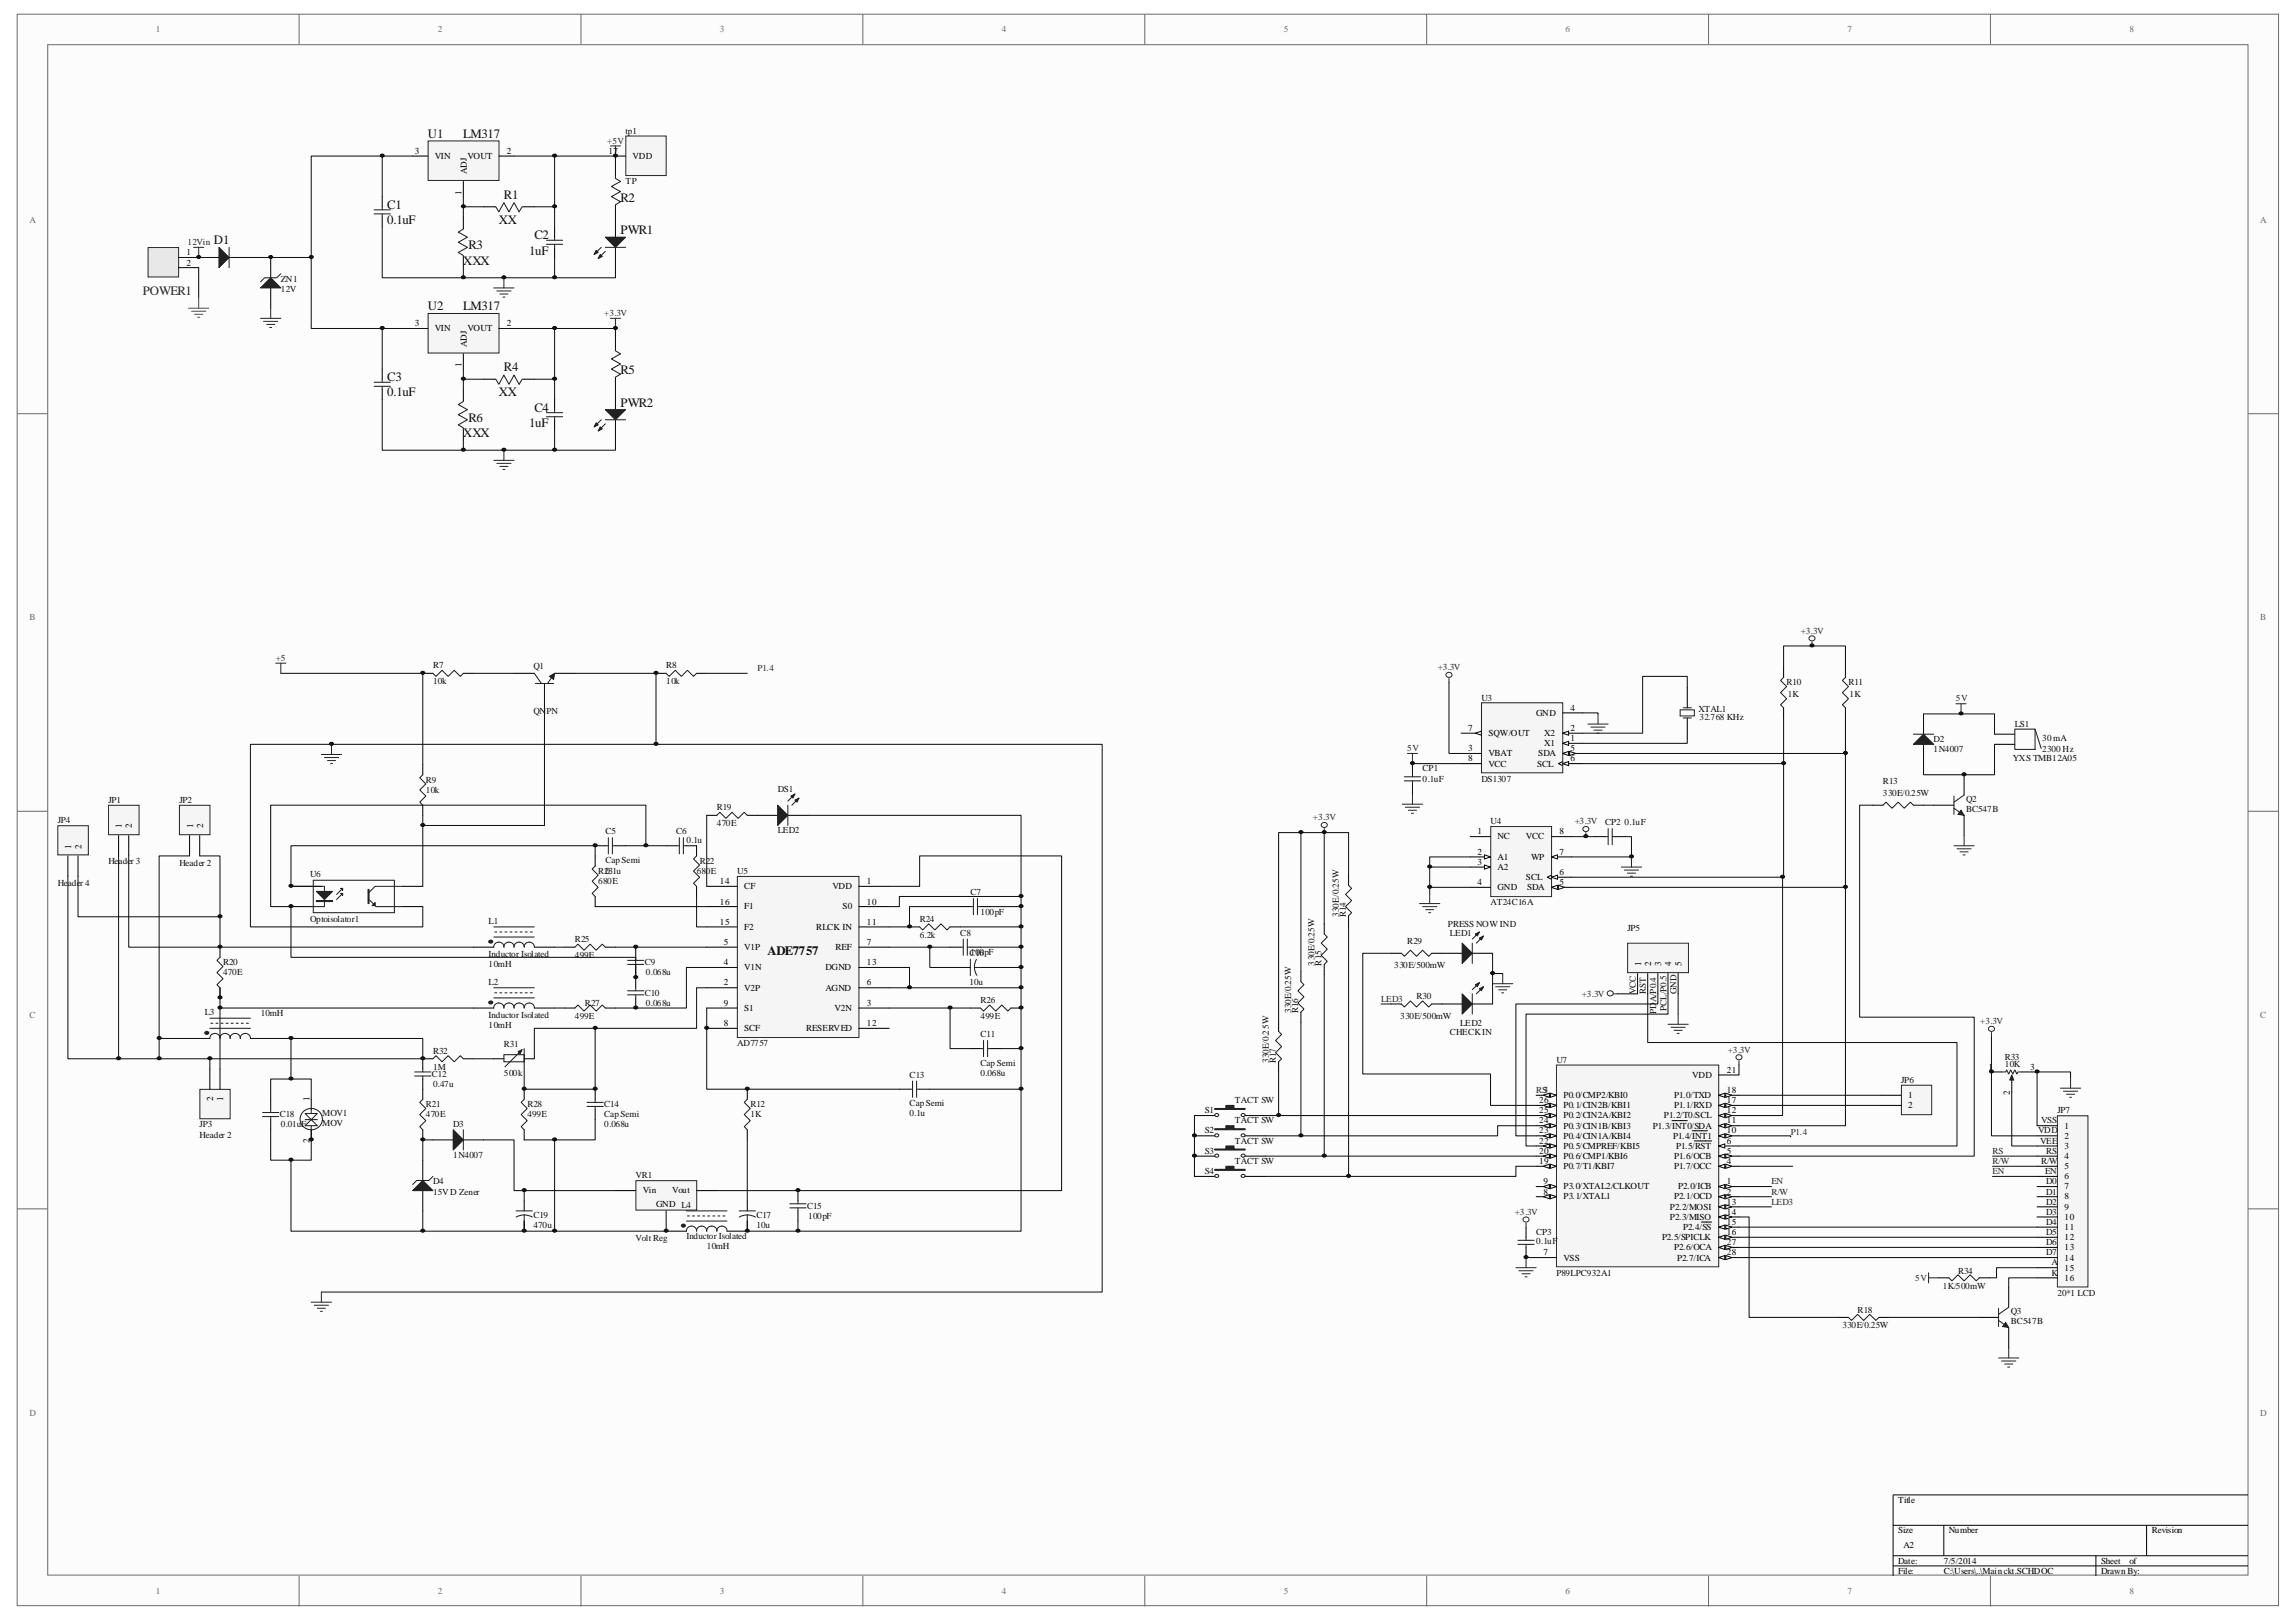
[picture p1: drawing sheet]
<svg xmlns="http://www.w3.org/2000/svg" width="297mm" height="210mm" viewBox="0 0 297 210" stroke-linecap="round" stroke-linejoin="round" font-family="sans-serif">
<defs><g id="words">
<g font-size="1.7" fill="#0e0e0e">
<text x="55.4" y="17.9">U1</text>
<text x="59.9" y="17.9">LM317</text>
<text x="50.1" y="29">0.1uF</text>
<text x="50.1" y="27">C1</text>
<text x="64.5" y="29">XX</text>
<text x="65.2" y="25.7">R1</text>
<text x="80.3" y="26.1">R2</text>
<text x="27.7" y="31.6">D1</text>
<text x="59.9" y="34.3">XXX</text>
<text x="60.6" y="32.3">R3</text>
<text x="68.5" y="32.9">1uF</text>
<text x="69.1" y="31">C2</text>
<text x="80.3" y="30.3">PWR1</text>
<text x="55.4" y="40.1">U2</text>
<text x="59.9" y="40.1">LM317</text>
<text x="50.1" y="51.3">0.1uF</text>
<text x="50.1" y="49.4">C3</text>
<text x="64.5" y="51.3">XX</text>
<text x="65.2" y="48">R4</text>
<text x="69.1" y="53.3">C4</text>
<text x="80.3" y="52.6">PWR2</text>
<text x="80.3" y="48.4">R5</text>
<text x="59.9" y="56.6">XXX</text>
<text x="60.6" y="54.6">R6</text>
<text x="68.5" y="55.2">1uF</text>
<text x="99.3" y="123.5">ADE7757</text>
</g>
<text font-size="1.7" fill="#262626" x="18.5" y="38.2">POWER1</text>
<g font-size="1.2" fill="#696969">
<text x="20.2" y="4.2">1</text>
<text x="56.7" y="4.2">2</text>
<text x="93.1" y="4.2">3</text>
<text x="129.6" y="4.2">4</text>
<text x="166.1" y="4.2">5</text>
<text x="202.5" y="4.2">6</text>
<text x="239" y="4.2">7</text>
<text x="275.5" y="4.2">8</text>
<text x="3.8" y="28.8">A</text>
<text x="292.4" y="28.8">A</text>
<text x="3.8" y="80.3">B</text>
<text x="292.4" y="80.3">B</text>
<text x="3.8" y="131.7">C</text>
<text x="292.4" y="131.7">C</text>
<text x="3.8" y="183.2">D</text>
<text x="292.4" y="183.2">D</text>
<text x="20.2" y="206.3">1</text>
<text x="56.7" y="206.3">2</text>
<text x="93.1" y="206.3">3</text>
<text x="129.6" y="206.3">4</text>
<text x="166.1" y="206.3">5</text>
<text x="202.5" y="206.3">6</text>
<text x="239" y="206.3">7</text>
<text x="275.5" y="206.3">8</text>
</g>
<g font-size="1.2" fill="#0e0e0e">
<text x="80.9" y="17.3">tp1</text>
<text x="80.9" y="23.8">TP</text>
<text x="36.3" y="36.4">ZN1</text>
<text x="36.3" y="37.7">12V</text>
<text x="56" y="86.5">R7</text>
<text x="56" y="88.5">10k</text>
<text x="69" y="86.6">Q1</text>
<text x="86.2" y="86.5">R8</text>
<text x="86.2" y="88.5">10k</text>
<text x="231.1" y="88.7">R10</text>
<text x="239.1" y="88.7">R11</text>
<text x="69" y="92.4">QNPN</text>
<text x="191.7" y="90.7">U3</text>
<text x="219.7" y="92.1">XTAL1</text>
<text x="219.9" y="93.1">32.768 KHz</text>
<text x="231.3" y="90.1">1K</text>
<text x="239.3" y="90.1">1K</text>
<text x="260.7" y="94.1">LS1</text>
<text x="264.2" y="95.9">30 mA</text>
<text x="55.1" y="101.3">R9</text>
<text x="184" y="101.1">0.1uF</text>
<text x="184" y="99.8">CP1</text>
<text x="191.7" y="101.1">DS1307</text>
<text x="243.6" y="101.4">R13</text>
<text x="250.2" y="96">D2</text>
<text x="250.2" y="97.3">1N4007</text>
<text x="260.4" y="98.5">YXS TMB12A05</text>
<text x="264.2" y="97.3">2300 Hz</text>
<text x="7.5" y="106.5">JP4</text>
<text x="14" y="103.9">JP1</text>
<text x="23.2" y="103.9">JP2</text>
<text x="55.1" y="102.6">10k</text>
<text x="78.3" y="108">C5</text>
<text x="87.5" y="108">C6</text>
<text x="92.7" y="104.8">R19</text>
<text x="92.7" y="106.9">470E</text>
<text x="100.6" y="102.5">DS1</text>
<text x="100.6" y="107.8">LED2</text>
<text x="192.8" y="106.7">U4</text>
<text x="207.6" y="106.8">CP2</text>
<text x="210.1" y="106.8">0.1uF</text>
<text x="243.6" y="103">330E/0.25W</text>
<text x="254.4" y="103.8">Q2</text>
<text x="254.4" y="105.1">BC547B</text>
<text x="14" y="111.8">Header 3</text>
<text x="23.2" y="112">Header 2</text>
<text x="40.1" y="113.5">U6</text>
<text x="77.4" y="113.1">R23</text>
<text x="78.3" y="113.1">0.1u</text>
<text x="78.3" y="111.7">Cap Semi</text>
<text x="88.8" y="109.1">0.1u</text>
<text x="90.1" y="113.1">680E</text>
<text x="90.5" y="111.8">R22</text>
<text x="95.4" y="113.1">U5</text>
<text x="7.5" y="114.7">Header 4</text>
<text x="40.1" y="119.3">Optoisolator1</text>
<text x="63.2" y="119.5">L1</text>
<text x="77.4" y="114.4">680E</text>
<text x="119" y="119.3">R24</text>
<text x="125.6" y="115.9">C7</text>
<text x="126.9" y="118.4">100pF</text>
<text x="173.2" y="118.6" transform="rotate(-90 173.2 118.6)">330E/0.25W</text>
<text x="174.1" y="118.6" transform="rotate(-90 174.1 118.6)">R14</text>
<text x="187.3" y="119.9">PRESS NOW IND</text>
<text x="192.8" y="117.2">AT24C16A</text>
<text x="28.9" y="124.9">R20</text>
<text x="63.2" y="125.2">10mH</text>
<text x="63.2" y="123.9">Inductor Isolated</text>
<text x="74.4" y="121.9">R25</text>
<text x="74.4" y="124">499E</text>
<text x="83.4" y="124.9">C9</text>
<text x="119" y="121.4">6.2k</text>
<text x="124.2" y="121.1">C8</text>
<text x="125.4" y="123.7">C16</text>
<text x="125.6" y="123.6">100pF</text>
<text x="170" y="125" transform="rotate(-90 170 125)">330E/0.25W</text>
<text x="171" y="125" transform="rotate(-90 171 125)">R15</text>
<text x="180.4" y="125.3">330E/500mW</text>
<text x="182.1" y="122.2">R29</text>
<text x="187.6" y="121.1">LED1</text>
<text x="210.5" y="120.4">JP5</text>
<text x="26.5" y="131.3">L3</text>
<text x="28.9" y="126.2">470E</text>
<text x="33.7" y="131.5">10mH</text>
<text x="63.2" y="127.4">L2</text>
<text x="63.2" y="131.7">Inductor Isolated</text>
<text x="74.4" y="131.9">499E</text>
<text x="75.7" y="130.2">R27</text>
<text x="83.4" y="128.8">C10</text>
<text x="83.6" y="130.2">0.068u</text>
<text x="83.6" y="126.2">0.068u</text>
<text x="125.4" y="127.4">10u</text>
<text x="126.9" y="129.8">R26</text>
<text x="126.9" y="131.9">499E</text>
<text x="167" y="131.1" transform="rotate(-90 167 131.1)">330E/0.25W</text>
<text x="168" y="131.1" transform="rotate(-90 168 131.1)">R16</text>
<text x="181.2" y="131.9">330E/500mW</text>
<text x="183.3" y="129.3">R30</text>
<text x="211.6" y="128.6" transform="rotate(-90 211.6 128.6)">VCC</text>
<text x="212.9" y="128.6" transform="rotate(-90 212.9 128.6)">RST</text>
<text x="214.3" y="131.2" transform="rotate(-90 214.3 131.2)">PDA/P0.4</text>
<text x="215.6" y="130.8" transform="rotate(-90 215.6 130.8)">PCL/P0.5</text>
<text x="216.9" y="128.6" transform="rotate(-90 216.9 128.6)">GND</text>
<text x="56" y="136.3">R32</text>
<text x="63.2" y="133.1">10mH</text>
<text x="65.2" y="135.5">R31</text>
<text x="95.4" y="135.4">AD7757</text>
<text x="126.9" y="134.2">C11</text>
<text x="126.9" y="137.9">Cap Semi</text>
<text x="164.1" y="137.5" transform="rotate(-90 164.1 137.5)">330E/0.25W</text>
<text x="165.1" y="137.5" transform="rotate(-90 165.1 137.5)">R17</text>
<text x="187.6" y="134">CHECK IN</text>
<text x="188.9" y="132.8">LED2</text>
<text x="201.4" y="137.5">U7</text>
<text x="259.4" y="137.1">R33</text>
<text x="55.1" y="143.3">R21</text>
<text x="55.9" y="139.3">C12</text>
<text x="56" y="138.4">1M</text>
<text x="56" y="140.7">0.47u</text>
<text x="65.2" y="139.2">500k</text>
<text x="68.2" y="143.3">R28</text>
<text x="78.2" y="143.3">C14</text>
<text x="97.1" y="143.3">R12</text>
<text x="117.7" y="139.5">C13</text>
<text x="117.7" y="143.2">Cap Semi</text>
<text x="126.9" y="139.2">0.068u</text>
<text x="159.8" y="142.8">TACT SW</text>
<text x="246" y="140.1">JP6</text>
<text x="259.4" y="138">10K</text>
<text x="25.8" y="145.9">JP3</text>
<text x="25.8" y="147.2">Header 2</text>
<text x="36.2" y="144.6">C18</text>
<text x="36.3" y="145.9">0.01uF</text>
<text x="41.7" y="144.5">MOV1</text>
<text x="41.7" y="145.8">MOV</text>
<text x="55.1" y="144.6">470E</text>
<text x="58.6" y="145.9">D3</text>
<text x="58.6" y="149.9">1N4007</text>
<text x="68.2" y="144.6">499E</text>
<text x="78.2" y="145.9">0.068u</text>
<text x="78.2" y="144.6">Cap Semi</text>
<text x="97.1" y="144.6">1K</text>
<text x="117.7" y="144.5">0.1u</text>
<text x="155.9" y="144.1">S1</text>
<text x="155.9" y="146.7">S2</text>
<text x="155.9" y="149.3">S3</text>
<text x="159.8" y="145.4">TACT SW</text>
<text x="159.8" y="148">TACT SW</text>
<text x="263.7" y="146.7">VDD</text>
<text x="263.9" y="148">VEE</text>
<text x="264.1" y="145.4">VSS</text>
<text x="264.7" y="149.3">RS</text>
<text x="266.2" y="144.1">JP7</text>
<text x="56" y="153.2">D4</text>
<text x="56" y="154.6">15V D Zener</text>
<text x="82.2" y="152.5">VR1</text>
<text x="155.9" y="151.9">S4</text>
<text x="159.8" y="150.6">TACT SW</text>
<text x="264.1" y="150.6">R/W</text>
<text x="264.6" y="151.9">EN</text>
<text x="264.7" y="155.9">D2</text>
<text x="264.7" y="154.6">D1</text>
<text x="264.7" y="153.2">D0</text>
<text x="69" y="157.6">C19</text>
<text x="69" y="158.9">470u</text>
<text x="82.2" y="160.6">Volt Reg</text>
<text x="88.8" y="160.3">Inductor Isolated</text>
<text x="91.4" y="161.7">10mH</text>
<text x="97.9" y="157.6">C17</text>
<text x="97.9" y="158.9">10u</text>
<text x="104.4" y="156.4">C15</text>
<text x="104.6" y="157.7">100pF</text>
<text x="198.8" y="159.8">CP3</text>
<text x="198.8" y="161">0.1uF</text>
<text x="264.7" y="158.5">D4</text>
<text x="264.7" y="159.8">D5</text>
<text x="264.7" y="161.1">D6</text>
<text x="264.7" y="157.2">D3</text>
<text x="201.4" y="165.1">P89LPC932A1</text>
<text x="251.4" y="166.8">1K/500mW</text>
<text x="253.3" y="164.8">R34</text>
<text x="264.7" y="162.5">D7</text>
<text x="265.4" y="163.8">A</text>
<text x="265.4" y="165.1">K</text>
<text x="266.2" y="167.7">20*1 LCD</text>
<text x="238.4" y="171.9">330E/0.25W</text>
<text x="240.3" y="169.9">R18</text>
<text x="260.1" y="170.1">Q3</text>
<text x="260.1" y="171.4">BC547B</text>
</g>
<g font-size="1.2">
<text x="53.7" y="19.9">3</text>
<text x="56.3" y="20.6">VIN</text>
<text x="60.4" y="22.6" transform="rotate(-90 60.4 22.6)">ADJ</text>
<text x="60.5" y="20.6">VOUT</text>
<text x="65.6" y="19.9">2</text>
<text x="78.7" y="19.9">17</text>
<text x="81.8" y="20.6">VDD</text>
<text x="59.7" y="25.2" transform="rotate(-90 59.7 25.2)">1</text>
<text x="24.1" y="33">1</text>
<text x="24.1" y="34.4">2</text>
<text x="53.7" y="42.2">3</text>
<text x="56.3" y="42.9">VIN</text>
<text x="59.7" y="47.5" transform="rotate(-90 59.7 47.5)">1</text>
<text x="60.4" y="44.9" transform="rotate(-90 60.4 44.9)">ADJ</text>
<text x="60.5" y="42.9">VOUT</text>
<text x="65.6" y="42.2">2</text>
<text x="189.9" y="94.6">7</text>
<text x="192.6" y="95.2">SQW/OUT</text>
<text x="198.8" y="92.6">GND</text>
<text x="199.8" y="95.2">X2</text>
<text x="203.2" y="95.9">1</text>
<text x="203.2" y="94.6">2</text>
<text x="203.2" y="92">4</text>
<text x="189.9" y="97.2">3</text>
<text x="189.9" y="98.5">8</text>
<text x="192.6" y="97.9">VBAT</text>
<text x="192.6" y="99.2">VCC</text>
<text x="198.9" y="99.2">SCL</text>
<text x="199" y="97.9">SDA</text>
<text x="199.8" y="96.6">X1</text>
<text x="203.2" y="97.2">5</text>
<text x="203.2" y="98.5">6</text>
<text x="15.8" y="107.2" transform="rotate(-90 15.8 107.2)">1</text>
<text x="17.1" y="107.2" transform="rotate(-90 17.1 107.2)">2</text>
<text x="25" y="107.2" transform="rotate(-90 25 107.2)">1</text>
<text x="26.3" y="107.2" transform="rotate(-90 26.3 107.2)">2</text>
<text x="191.1" y="108">1</text>
<text x="201.8" y="108">8</text>
<text x="9.2" y="109.9" transform="rotate(-90 9.2 109.9)">1</text>
<text x="10.5" y="109.9" transform="rotate(-90 10.5 109.9)">2</text>
<text x="191.1" y="110.6">2</text>
<text x="191.1" y="111.9">3</text>
<text x="193.7" y="108.6">NC</text>
<text x="193.7" y="111.3">A1</text>
<text x="193.7" y="112.6">A2</text>
<text x="197.4" y="113.9">SCL</text>
<text x="197.4" y="108.6">VCC</text>
<text x="198.1" y="111.3">WP</text>
<text x="201.8" y="113.2">6</text>
<text x="201.8" y="110.6">7</text>
<text x="93.1" y="114.4">14</text>
<text x="93.1" y="117.1">16</text>
<text x="93.1" y="119.7">15</text>
<text x="96.3" y="115.1">CF</text>
<text x="96.3" y="117.7">F1</text>
<text x="107.7" y="115.1">VDD</text>
<text x="109" y="117.7">S0</text>
<text x="112.1" y="114.4">1</text>
<text x="112.1" y="117.1">10</text>
<text x="112.1" y="119.7">11</text>
<text x="191.1" y="114.5">4</text>
<text x="193.7" y="115.2">GND</text>
<text x="197.6" y="115.2">SDA</text>
<text x="201.8" y="114.5">5</text>
<text x="93.7" y="122.3">5</text>
<text x="93.7" y="124.9">4</text>
<text x="96.3" y="120.3">F2</text>
<text x="96.3" y="122.9">V1P</text>
<text x="96.3" y="125.6">V1N</text>
<text x="105.6" y="120.3">RLCK IN</text>
<text x="106.8" y="125.6">DGND</text>
<text x="108.1" y="122.9">REF</text>
<text x="112.1" y="122.3">7</text>
<text x="112.1" y="124.9">13</text>
<text x="212.3" y="125.1" transform="rotate(-90 212.3 125.1)">1</text>
<text x="213.6" y="125.1" transform="rotate(-90 213.6 125.1)">2</text>
<text x="214.9" y="125.1" transform="rotate(-90 214.9 125.1)">3</text>
<text x="216.2" y="125.1" transform="rotate(-90 216.2 125.1)">4</text>
<text x="217.6" y="125.1" transform="rotate(-90 217.6 125.1)">5</text>
<text x="93.7" y="127.5">2</text>
<text x="93.7" y="130.2">9</text>
<text x="96.3" y="128.2">V2P</text>
<text x="96.3" y="130.8">S1</text>
<text x="106.8" y="128.2">AGND</text>
<text x="107.9" y="130.8">V2N</text>
<text x="112.1" y="127.5">6</text>
<text x="112.1" y="130.2">3</text>
<text x="93.7" y="132.8">8</text>
<text x="96.3" y="133.5">SCF</text>
<text x="104.3" y="133.5">RESERVED</text>
<text x="112.1" y="132.8">12</text>
<text x="27.6" y="142.5" transform="rotate(-90 27.6 142.5)">2</text>
<text x="28.9" y="142.5" transform="rotate(-90 28.9 142.5)">1</text>
<text x="40" y="142.5" transform="rotate(-90 40 142.5)">1</text>
<text x="199.1" y="142.8">26</text>
<text x="202.3" y="142.1">P0.0/CMP2/KBI0</text>
<text x="202.3" y="143.4">P0.1/CIN2B/KBI1</text>
<text x="216.6" y="143.4">P1.1/RXD</text>
<text x="216.6" y="142.1">P1.0/TXD</text>
<text x="218.9" y="139.5">VDD</text>
<text x="223.4" y="142.8">17</text>
<text x="223.4" y="141.5">18</text>
<text x="223.4" y="138.8">21</text>
<text x="246.9" y="142.1">1</text>
<text x="246.9" y="143.4">2</text>
<text x="257.2" y="138.4">1</text>
<text x="260" y="141.7" transform="rotate(-90 260 141.7)">2</text>
<text x="262.6" y="138.4">3</text>
<text x="40" y="147.9" transform="rotate(-90 40 147.9)">2</text>
<text x="199.1" y="149.3">20</text>
<text x="199.1" y="148">22</text>
<text x="199.1" y="146.7">23</text>
<text x="199.1" y="145.4">24</text>
<text x="199.1" y="144.1">25</text>
<text x="202.3" y="150">P0.6/CMP1/KBI6</text>
<text x="202.3" y="148.7">P0.5/CMPREF/KBI5</text>
<text x="202.3" y="147.4">P0.4/CIN1A/KBI4</text>
<text x="202.3" y="146.1">P0.3/CIN1B/KBI3</text>
<text x="202.3" y="144.7">P0.2/CIN2A/KBI2</text>
<text x="213.8" y="146.1">P1.3/INT0/SDA</text>
<text x="215.3" y="144.7">P1.2/T0/SCL</text>
<text x="216.5" y="147.4">P1.4/INT1</text>
<text x="216.6" y="150">P1.6/OCB</text>
<text x="216.9" y="148.7">P1.5/RST</text>
<text x="223.4" y="149.3">5</text>
<text x="223.4" y="148">6</text>
<text x="223.4" y="146.7">10</text>
<text x="223.4" y="145.4">11</text>
<text x="223.4" y="144.1">12</text>
<text x="267.1" y="146.1">1</text>
<text x="267.1" y="147.4">2</text>
<text x="267.1" y="148.7">3</text>
<text x="267.1" y="150">4</text>
<text x="83.1" y="154.4">Vin</text>
<text x="87" y="154.4">Vout</text>
<text x="199.1" y="150.6">19</text>
<text x="199.7" y="154.6">8</text>
<text x="199.7" y="153.2">9</text>
<text x="202.3" y="155.2">P3.1/XTAL1</text>
<text x="202.3" y="153.9">P3.0/XTAL2/CLKOUT</text>
<text x="202.3" y="151.3">P0.7/T1/KBI7</text>
<text x="216.6" y="155.2">P2.1/OCD</text>
<text x="216.6" y="151.3">P1.7/OCC</text>
<text x="217.1" y="153.9">P2.0/ICB</text>
<text x="223.4" y="153.2">1</text>
<text x="223.4" y="154.6">2</text>
<text x="223.4" y="150.6">4</text>
<text x="223.4" y="155.9">13</text>
<text x="267.1" y="151.3">5</text>
<text x="267.1" y="152.6">6</text>
<text x="267.1" y="153.9">7</text>
<text x="267.1" y="155.2">8</text>
<text x="84.9" y="156.1">GND L4</text>
<text x="215" y="160.5">P2.5/SPICLK</text>
<text x="216" y="156.6">P2.2/MOSI</text>
<text x="216" y="157.9">P2.3/MISO</text>
<text x="216.6" y="161.8">P2.6/OCA</text>
<text x="217.8" y="159.2">P2.4/SS</text>
<text x="223.4" y="157.2">14</text>
<text x="223.4" y="158.5">15</text>
<text x="223.4" y="159.8">16</text>
<text x="223.4" y="161.1">27</text>
<text x="267.1" y="156.6">9</text>
<text x="267.1" y="157.9">10</text>
<text x="267.1" y="159.2">11</text>
<text x="267.1" y="160.5">12</text>
<text x="267.1" y="161.8">13</text>
<text x="199.7" y="162.5">7</text>
<text x="202.3" y="163.1">VSS</text>
<text x="217" y="163.1">P2.7/ICA</text>
<text x="223.4" y="162.5">28</text>
<text x="267.1" y="163.1">14</text>
<text x="267.1" y="164.4">15</text>
<text x="267.1" y="165.7">16</text>
<text x="245.6" y="194.5">Title</text>
<text x="245.6" y="198.4">Size</text>
<text x="245.6" y="202.4">Date:</text>
<text x="245.6" y="203.7">File:</text>
<text x="246.2" y="200.4">A2</text>
<text x="251.5" y="202.4">7/5/2014</text>
<text x="251.5" y="203.7">C:\Users\..\Main ckt.SCHDOC</text>
<text x="252.1" y="198.4">Number</text>
<text x="271.8" y="202.4">Sheet</text>
<text x="271.8" y="203.7">Drawn By:</text>
<text x="275.5" y="202.4">of</text>
<text x="278.4" y="198.4">Revision</text>
</g>
<g font-size="1.2" fill="#262626">
<text x="78.6" y="18.6">+5V</text>
<text x="24.3" y="31.7">12Vin</text>
<text x="78.2" y="40.9">+3.3V</text>
<text x="233" y="82">+3.3V</text>
<text x="35.7" y="85.5">+5</text>
<text x="98" y="86.9">P1.4</text>
<text x="186" y="86.7">+3.3V</text>
<text x="253" y="90.8">5V</text>
<text x="182.1" y="97.2">5V</text>
<text x="169.9" y="106.2">+3.3V</text>
<text x="203.7" y="106.7">+3.3V</text>
<text x="178.7" y="129.6">LED3</text>
<text x="204.6" y="129">+3.3V</text>
<text x="223.5" y="136.2">+3.3V</text>
<text x="256.2" y="132.5">+3.3V</text>
<text x="198.8" y="141.5">RS3</text>
<text x="231.7" y="146.8">P1.4</text>
<text x="257.8" y="149.3">RS</text>
<text x="229.2" y="154.6">R/W</text>
<text x="229.2" y="153.2">EN</text>
<text x="229.2" y="155.9">LED3</text>
<text x="257.8" y="150.6">R/W</text>
<text x="257.8" y="151.9">EN</text>
<text x="196" y="157.2">+3.3V</text>
<text x="247.8" y="165.7">5V</text>
</g>
</g></defs>
<path d="M2.3 1.9h292.5v205.9h-292.5z" fill="#fcfcfc"/>
<path d="M2.2 1.8h292.6v206h-292.6z" fill="none" stroke="#6a6a6a" stroke-width=".13"/>
<path d="M6.2 5.8h284.6v198h-284.6z" fill="#fcfcfc"/>
<g fill="none" stroke="#6a6a6a" stroke-width=".13">
<path d="M6.2 5.8h284.6v198h-284.6zM38.7 1.8v4M75.2 1.8v4M111.6 1.8v4M148.1 1.8v4M184.6 1.8v4M221 1.8v4M257.5 1.8v4M2.2 53.5h4M290.8 53.5h4M2.2 105h4M290.8 105h4"/>
<path d="M2.2 156.4h4M290.8 156.4h4M38.7 204v3.9M75.2 204v3.9M111.6 204v3.9M148.1 204v3.9M184.6 204v3.9M221 204v3.9M257.5 204v3.9"/>
</g>
<path d="M244.9 197.4h45.9M251.5 197.4v3.9M277.7 197.4v3.9M290.8 193.5h-45.9v10.5M244.9 201.3h45.9M244.9 202.6h45.9M271.2 201.3v2.7" fill="none" stroke="#000" stroke-width=".13"/>
<path d="M95.4 113.5h15.7v20.8h-15.7z" fill="#f5f5f5"/>
<path d="M95.4 113.4h15.7v20.9h-15.7z" fill="none" stroke="#262626" stroke-width=".13"/>
<g fill="none" stroke="#000" stroke-width=".13">
<path d="M54.7 98.9v1.4M37.6 114.7h2.7M37.6 117.3h2.7M52.1 114.7h2.6M52.1 117.3h2.6M54.7 104.2v1.3M77 110.8v1.3M77 116v1.3M90.1 109.4v1.4M90.1 114.7v1.3M91.4 114.7h4M91.4 117.3h4"/>
<path d="M91.4 120h4M91.4 105.5h1.3M96.7 105.5h3.9M101.9 105.5h2.6M111.1 114.7h3.9M111.1 117.3h3.9M111.1 120h3.9M73.1 122.6h1.3M78.3 122.6h1.3M91.4 122.6h4M91.4 125.2h4M91.4 127.8h4"/>
<path d="M91.4 130.5h4M91.4 133.1h4M111.1 122.6h3.9M111.1 125.2h3.9M111.1 127.8h3.9M111.1 130.5h3.9M111.1 133.1h3.9"/>
</g>
<g fill="none" stroke="#1c1c1c" stroke-width=".13">
<path d="M40.3 114.7h1.7v2.6h-1.7M40.5 113.9h10.5v4.2h-10.5zM44.3 115.6l-.8 .8M44.3 115l-.8 .8M47.7 116.4l1 .9h3.4M52.1 114.7h-3.6l-.8 .8M54.7 100.3l-.4 .4 .8 .7-.8 .8 .8 .8-.8 .8 .4 .4M77 112.1l-.4 .4 .8 .8-.8 .7 .8 .8-.8 .8 .4 .4M90.1 110.8l-.4 .4 .8 .7-.8 .8 .8 .8-.8 .8 .4 .4M92.7 105.5l.4-.4 .8 .8 .8-.8 .8 .8 .8-.8 .4 .4M101.9 104.2v2.6M102.8 102.8l-.9 .9"/>
<path d="M103.4 103.3l-1 .9M74.4 122.6l.4-.4 .8 .8 .7-.8 .8 .8 .8-.8 .4 .4"/>
</g>
<g fill="#1c1c1c" stroke="#1c1c1c" stroke-width=".13">
<path d="M100.6 104.2l1.3 1.3-1.3 1.3z"/>
<path d="M102.8 103.5l.6-.2-.3 .5z"/>
<path d="M102.3 103l.5-.2-.2 .5z"/>
<path d="M40.9 115.4h2.1l-1 1z"/>
<path d="M44.1 115h.2v.2z"/>
<path d="M44.1 115.6h.2v.3z"/>
<path d="M48.1 117.2l.4-.4v.4z"/>
<path d="M40.9 116.5h2.1v.2h-2.1z" fill-rule="evenodd"/>
<path d="M47.6 115.1h.1v1.8h-.1z" fill-rule="evenodd"/>
</g>
<path d="M82.3 152.8h7.8v3.8h-7.8z" fill="#f5f5f5"/>
<path d="M82.3 152.8h7.8v3.8h-7.8z" fill="none" stroke="#262626" stroke-width=".13"/>
<path d="M79.6 154.1h2.6M86.2 156.7v2.6M90.1 154.1h2.6" fill="none" stroke="#000" stroke-width=".13"/>
<path d="M25.9 141h3.9v3.8h-3.9z" fill="#f5f5f5"/>
<path d="M25.9 141h3.9v3.8h-3.9z" fill="none" stroke="#262626" stroke-width=".13"/>
<g fill="none" stroke="#000" stroke-width=".13">
<path d="M77 109.4h1.3M79.6 109.4h1.3M86.2 109.4h1.3M88.8 109.4h1.3M117.7 120h1.3M122.9 120h1.3M124.2 117.3h1.3M126.8 117.3h1.4M24.5 134.4h2.6M27.1 138.3v2.7M28.5 122.6v1.3M28.5 127.8v1.3"/>
<path d="M28.5 138.3v2.7M32.4 134.4h2.6M54.7 139.6v2.7M56 137h-1.3v1.3M59.9 137h1.4M61.3 130.5h2.6M61.3 122.6h2.6M63.9 137h1.3M67.8 137h1.3M69.1 130.5h2.7M69.1 122.6h2.7M73.1 130.5h1.3"/>
<path d="M78.3 130.5h1.3M82.2 122.6v1.3M82.2 125.2v2.6M82.2 129.1v1.4M122.9 122.6h1.3M124.2 125.2h1.3M125.5 130.5h1.3M125.5 122.6h1.3M126.8 125.2h1.4M130.8 130.5h1.3M35 142.3v1.3M35 144.9v1.3"/>
<path d="M54.7 146.2v1.3M54.7 150.1v2.7M54.7 154.1v2.6M56 147.5h2.6M59.9 147.5h2.7M67.8 141v1.3M67.8 146.2v1.3M77 141v1.3M77 143.6v1.3M86.2 159.3h2.6M94.1 159.3h2.6M96.7 141v1.3"/>
<path d="M96.7 146.2v1.3M103.2 154.1v1.3M103.2 156.7v1.3M116.4 141h1.3M119 141h1.3"/>
</g>
<g fill="none" stroke="#1c1c1c" stroke-width=".13">
<path d="M63.9 120h5.2M78.3 109.4h.4M78.7 108.4v2.1M79.2 109.4h.4M79.2 108.4v2.1M87.5 109.4h.4M87.9 108.4v2.1M88.4 108.4v2.1M88.4 109.4h.4M119 120l.4 .3 .8-.7 .7 .7 .8-.7 .8 .7 .4-.3M125.5 117.3h.4M125.9 116.3v2.1"/>
<path d="M126.5 116.3v2.1M126.5 117.3h.3M27.1 133.1h5.3M27.1 131.8h5.3M27.2 134.4a.65 .65 0 0 1 .6-.7 .65 .65 0 0 1 .7 .7 .66 .66 0 0 1 .6-.7 .66 .66 0 0 1 .7 .7M27.3 132.4h.2M27.9 132.4h.3M28.5 123.9l-.4 .4 .8 .8-.8 .8 .8 .7-.8 .8 .4 .4M28.6 132.4h.3M29.2 132.4h.3M29.8 134.4a.65 .65 0 0 1 .6-.7 .65 .65 0 0 1 .7 .7 .66 .66 0 0 1 .6-.7 .66 .66 0 0 1 .7 .7M29.9 132.4h.3"/>
<path d="M30.6 132.4h.2M31.2 132.4h.3M31.9 132.4h.2M53.6 138.7h2.1M53.6 139.2h2.1M54.7 138.3v.4M54.7 139.2v.4M56 137l.4-.4 .8 .8 .8-.8 .8 .8 .8-.8 .3 .4M63.9 121.3h5.2M63.9 129.1h5.2M63.9 127.8h5.2M63.9 122.6a.65 .65 0 0 1 .6-.7 .65 .65 0 0 1 .7 .7 .66 .66 0 0 1 .6-.7 .66 .66 0 0 1 .7 .7 .66 .66 0 0 1 .7-.7 .66 .66 0 0 1 .6 .7 .66 .66 0 0 1 .7-.7 .66 .66 0 0 1 .6 .7"/>
<path d="M63.9 130.5a.65 .65 0 0 1 .6-.7 .65 .65 0 0 1 .7 .7 .66 .66 0 0 1 .6-.7 .66 .66 0 0 1 .7 .7 .66 .66 0 0 1 .7-.7 .66 .66 0 0 1 .6 .7 .66 .66 0 0 1 .7-.7 .66 .66 0 0 1 .6 .7M64 120.6h.3M64 128.5h.3M64.7 120.6h.2M64.7 128.5h.2M65.2 136.5h2.6v.9h-2.6zM65.3 120.6h.3M65.3 128.5h.3M66 120.6h.2M66 128.5h.2M66.6 120.6h.3M66.6 128.5h.3"/>
<path d="M67.3 120.6h.3M67.3 128.5h.3M67.3 136.1l-2 2M67.9 120.6h.3M67.9 128.5h.3M68.6 120.6h.3M68.6 128.5h.3M74.4 130.5l.4-.4 .8 .7 .7-.7 .8 .7 .8-.7 .4 .4M81.2 128.2h2.1M81.2 128.7h2.1M81.2 124.3h2.1M81.2 124.8h2.1"/>
<path d="M82.2 123.9v.4M82.2 124.8v.4M82.2 127.8v.4M82.2 128.7v.4M118.1 139.9v2.1M118.6 139.9v2.1M124.2 122.6h.4M124.6 121.5v2.1M125.1 121.5v2.1M125.1 122.6h.4M125.5 124.2v2.1M126.1 125.2h.7"/>
<path d="M126.1 125.2l.1 .5 .2 .5M126.3 124.2l-.2 .4v.6M126.8 130.5l.4 .3 .8-.7 .8 .7 .8-.7 .8 .7 .4-.3M34 144h2.1M34 144.5h2.1M35 143.6v.4M35 144.5v.4M54.7 142.3l-.4 .4 .8 .7-.8 .8 .8 .8-.8 .8 .4 .4M56 152.2l-.5 .6h-1.6l-.5 .5M59.9 146.2v2.6M67.8 142.3l-.4 .4 .8 .7-.8 .8 .8 .8-.8 .8 .4 .4M75.9 142.7h2.1"/>
<path d="M75.9 143.2h2.1M77 142.3v.4M77 143.2v.4M88.8 158h5.3M88.8 156.7h5.3M88.8 159.3a.65 .65 0 0 1 .7-.6 .65 .65 0 0 1 .6 .6 .66 .66 0 0 1 .7-.6 .66 .66 0 0 1 .6 .6 .66 .66 0 0 1 .7-.6 .66 .66 0 0 1 .6 .6M88.9 157.4h.3M89.6 157.4h.3M90.2 157.4h.3M90.9 157.4h.3M91.6 157.4h.2M92.2 157.4h.3"/>
<path d="M92.7 159.3a.65 .65 0 0 1 .7-.6 .65 .65 0 0 1 .7 .6M92.9 157.4h.2M93.5 157.4h.3M96.7 142.3l-.4 .4 .8 .7-.8 .8 .8 .8-.8 .8 .4 .4M102.2 155.8h2.1M102.2 156.3h2.1M103.2 155.4v.4M103.2 156.3v.4M117.7 141h.4M118.6 141h.4"/>
</g>
<g fill="none" stroke="#0e0e0e" stroke-width=".13">
<path d="M77 117.3h14.4M80.9 109.4h5.3M90.1 116v4h1.3M104.5 105.5h27.6v53.8h-28.9M124.2 117.3h-6.5v2.7h-2.7M124.2 120h7.9M128.2 117.3h3.9M132.1 116h-15.7v1.3h-1.4M61.3 137h2.6M71.8 122.6h1.3M71.8 130.5h1.3M77 133.1v7.9h-9.2v-5.3"/>
<path d="M79.6 122.6h11.8M91.4 125.2h-2.6v5.3h-9.2M91.4 127.8h-1.3v5.3h-21v3.9M91.4 130.5v10.5h25M115 125.2h2.7v2.6h-2.7M115 122.6h7.9M115 130.5h10.5M117.7 127.8h14.4M120.3 122.6v2.6h3.9M126.8 122.6h5.3M128.2 125.2h3.9M54.7 156.7v2.6h31.5"/>
<path d="M56 147.5h-1.3v2.6M62.6 147.5h3.9v6.6h13.1M71.8 147.5v11.8M77 144.9v2.6h-9.2M96.7 158v1.3h6.5v-1.3"/>
</g>
<g fill="#1c1c1c" stroke="#1c1c1c" stroke-width=".13">
<path d="M67 136.1l.6-.3-.3 .6z"/>
<path d="M58.6 146.2l1.3 1.3-1.3 1.3z"/>
<path d="M54.7 152.8l1.3 1.3h-2.6z"/>
<path d="M63.3 121.7h.2h.2v.2v.1l-.2 .1-.2-.1-.1-.1z" fill-rule="evenodd"/>
<path d="M63.3 129.6l.2-.1 .2 .1v.1v.2h-.2h-.2l-.1-.2z" fill-rule="evenodd"/>
<path d="M88.2 158.5h.4l.1 .1-.1 .1-.2 .1-.2-.1-.1-.1z" fill-rule="evenodd"/>
<path d="M26.6 133.5h.3l.1 .2-.1 .1-.1 .1-.2-.1-.1-.1z" fill-rule="evenodd"/>
</g>
<path d="M23.2 104.2h4v3.8h-4z" fill="#f5f5f5"/>
<path d="M35.7 85.8h1.3M36.3 85.8v1.3M23.2 104.2h4v3.8h-4zM40.3 168.5h2.6M40.7 168.9h1.8M41.1 169.3h1M41.4 169.7h.3M41.6 167.2v1.3" fill="none" stroke="#262626" stroke-width=".13"/>
<path d="M54.7 87.1h1.3M59.9 87.1h1.4M66.5 87.1h2.6M70.4 88.5v2.6M71.8 87.1h2.6M24.5 108.1v2.7M25.8 108.1v2.7M125.5 135.7h1.3M128.2 135.7h1.3" fill="none" stroke="#000" stroke-width=".13"/>
<g fill="none" stroke="#0e0e0e" stroke-width=".13">
<path d="M61.3 87.1h5.2M70.4 91.1v15.7h-15.7v-1.3M74.4 87.1h10.5v9.2M24.5 110.8h-3.9v26.2h34.1v-2.6h-17.1M54.7 117.3v2.7h-22.3v-23.7h110.2v70.9h-101M54.7 106.8v7.9M77 110.8v-1.4h-39.4v5.3h4M20.6 134.4h3.9M27.1 137v1.3M28.5 127.8v10.5M28.5 130.5h32.8M35 134.4h2.6v5.2"/>
<path d="M122.9 130.5v5.2h2.6M129.5 135.7h2.6M35 142.3v-2.7h5.3v2.7M35 146.2v3.9h5.3v-3.9M37.6 150.1v9.2h17.1M67.8 158v1.3M120.3 141h11.8"/>
</g>
<path d="M56 87.1l.4 .4 .8-.8 .8 .8 .8-.8 .8 .8 .3-.4M69.1 87.1l.9 1.4M69.3 88.5h2.3M71.8 87.1l-1 1.4M126.8 135.7h.4M127.2 134.7v2.1M127.8 134.7v2.1M127.8 135.7h.4" fill="none" stroke="#1c1c1c" stroke-width=".13"/>
<path d="M71.1 87.5l.7-.4-.2 .8z" fill="#1c1c1c" stroke="#1c1c1c" stroke-width=".13"/>
<path d="M201.4 137.9h21v26h-21z" fill="#f5f5f5"/>
<path d="M201.4 137.8h21v26.1h-21z" fill="none" stroke="#262626" stroke-width=".13"/>
<path d="M222.4 153.6h2.6" fill="none" stroke="#000" stroke-width=".13"/>
<g fill="#fcfcfc" stroke="#000" stroke-width=".13">
<path d="M222.4 153.6l.7-.3v.5z"/>
<path d="M223.3 153.3l.8 .3-.8 .2z"/>
</g>
<path d="M222.4 154.9h2.6" fill="none" stroke="#000" stroke-width=".13"/>
<g fill="#fcfcfc" stroke="#000" stroke-width=".13">
<path d="M222.4 154.9l.7-.3v.5z"/>
<path d="M223.3 154.6l.8 .3-.8 .2z"/>
</g>
<path d="M198.7 141.7h2.7" fill="none" stroke="#000" stroke-width=".13"/>
<g fill="#fcfcfc" stroke="#000" stroke-width=".13">
<path d="M200.6 141.5l.8 .2-.8 .3z"/>
<path d="M199.7 141.7l.7-.2v.5z"/>
</g>
<path d="M222.4 150.9h2.6" fill="none" stroke="#000" stroke-width=".13"/>
<g fill="#fcfcfc" stroke="#000" stroke-width=".13">
<path d="M222.4 150.9l.7-.2v.5z"/>
<path d="M223.3 150.7l.8 .2-.8 .3z"/>
</g>
<path d="M222.4 149.6h2.6" fill="none" stroke="#000" stroke-width=".13"/>
<g fill="#fcfcfc" stroke="#000" stroke-width=".13">
<path d="M222.4 149.6l.7-.2v.5z"/>
<path d="M223.3 149.4l.8 .2-.8 .3z"/>
</g>
<path d="M222.4 148.3h2.6" fill="none" stroke="#000" stroke-width=".13"/>
<path d="M222.4 148.3l.7-.3v.6z" fill="#fcfcfc" stroke="#000" stroke-width=".13"/>
<path d="M198.7 154.9h2.7M219.2 147.6h2.2M198.7 162.7h2.7" fill="none" stroke="#000" stroke-width=".13"/>
<g fill="#fcfcfc" stroke="#000" stroke-width=".13">
<path d="M200.6 154.6l.8 .3-.8 .2z"/>
<path d="M199.7 154.9l.7-.3v.5z"/>
</g>
<path d="M198.7 153.6h2.7" fill="none" stroke="#000" stroke-width=".13"/>
<g fill="#fcfcfc" stroke="#000" stroke-width=".13">
<path d="M200.6 153.3l.8 .3-.8 .2z"/>
<path d="M199.7 153.6l.7-.3v.5z"/>
</g>
<path d="M222.4 147h2.6" fill="none" stroke="#000" stroke-width=".13"/>
<g fill="#fcfcfc" stroke="#000" stroke-width=".13">
<path d="M222.4 147l.7-.3v.6z"/>
<path d="M223.3 146.7l.8 .3-.8 .3z"/>
</g>
<path d="M218.9 146.3h2M222.4 145.7h2.6" fill="none" stroke="#000" stroke-width=".13"/>
<g fill="#fcfcfc" stroke="#000" stroke-width=".13">
<path d="M222.4 145.7l.7-.3v.5z"/>
<path d="M223.3 145.4l.8 .3-.8 .2z"/>
</g>
<path d="M216.3 145h2M222.4 144.4h2.6" fill="none" stroke="#000" stroke-width=".13"/>
<g fill="#fcfcfc" stroke="#000" stroke-width=".13">
<path d="M222.4 144.4l.7-.3v.5z"/>
<path d="M223.3 144.1l.8 .3-.8 .2z"/>
</g>
<path d="M222.4 156.2h2.6" fill="none" stroke="#000" stroke-width=".13"/>
<g fill="#fcfcfc" stroke="#000" stroke-width=".13">
<path d="M222.4 156.2l.7-.3v.5z"/>
<path d="M223.3 155.9l.8 .3-.8 .2z"/>
</g>
<path d="M222.4 157.5h2.6" fill="none" stroke="#000" stroke-width=".13"/>
<g fill="#fcfcfc" stroke="#000" stroke-width=".13">
<path d="M222.4 157.5l.7-.3v.6z"/>
<path d="M223.3 157.2l.8 .3-.8 .3z"/>
</g>
<path d="M222.4 158.8h2.6" fill="none" stroke="#000" stroke-width=".13"/>
<g fill="#fcfcfc" stroke="#000" stroke-width=".13">
<path d="M222.4 158.8l.7-.3v.6z"/>
<path d="M223.3 158.5l.8 .3-.8 .3z"/>
</g>
<path d="M220.1 158.1h1.3M222.4 160.1h2.6" fill="none" stroke="#000" stroke-width=".13"/>
<g fill="#fcfcfc" stroke="#000" stroke-width=".13">
<path d="M222.4 160.1l.7-.2v.5z"/>
<path d="M223.3 159.9l.8 .2-.8 .3z"/>
</g>
<path d="M222.4 143.1h2.6" fill="none" stroke="#000" stroke-width=".13"/>
<g fill="#fcfcfc" stroke="#000" stroke-width=".13">
<path d="M222.4 143.1l.7-.3v.5z"/>
<path d="M223.3 142.8l.8 .3-.8 .2z"/>
</g>
<path d="M222.4 141.7h2.6" fill="none" stroke="#000" stroke-width=".13"/>
<g fill="#fcfcfc" stroke="#000" stroke-width=".13">
<path d="M222.4 141.7l.7-.2v.5z"/>
<path d="M223.3 141.5l.8 .2-.8 .3z"/>
</g>
<path d="M198.7 150.9h2.7" fill="none" stroke="#000" stroke-width=".13"/>
<g fill="#fcfcfc" stroke="#000" stroke-width=".13">
<path d="M200.6 150.7l.8 .2-.8 .3z"/>
<path d="M199.7 150.9l.7-.2v.5z"/>
</g>
<path d="M198.7 149.6h2.7" fill="none" stroke="#000" stroke-width=".13"/>
<g fill="#fcfcfc" stroke="#000" stroke-width=".13">
<path d="M200.6 149.4l.8 .2-.8 .3z"/>
<path d="M199.7 149.6l.7-.2v.5z"/>
</g>
<path d="M222.4 139.1h2.6M198.7 148.3h2.7" fill="none" stroke="#000" stroke-width=".13"/>
<g fill="#fcfcfc" stroke="#000" stroke-width=".13">
<path d="M200.6 148l.8 .3-.8 .3z"/>
<path d="M199.7 148.3l.7-.3v.6z"/>
</g>
<path d="M198.7 147h2.7" fill="none" stroke="#000" stroke-width=".13"/>
<g fill="#fcfcfc" stroke="#000" stroke-width=".13">
<path d="M200.6 146.7l.8 .3-.8 .3z"/>
<path d="M199.7 147l.7-.3v.6z"/>
</g>
<path d="M198.7 145.7h2.7" fill="none" stroke="#000" stroke-width=".13"/>
<g fill="#fcfcfc" stroke="#000" stroke-width=".13">
<path d="M200.6 145.4l.8 .3-.8 .2z"/>
<path d="M199.7 145.7l.7-.3v.5z"/>
</g>
<path d="M198.7 144.4h2.7" fill="none" stroke="#000" stroke-width=".13"/>
<g fill="#fcfcfc" stroke="#000" stroke-width=".13">
<path d="M200.6 144.1l.8 .3-.8 .2z"/>
<path d="M199.7 144.4l.7-.3v.5z"/>
</g>
<path d="M198.7 143.1h2.7" fill="none" stroke="#000" stroke-width=".13"/>
<g fill="#fcfcfc" stroke="#000" stroke-width=".13">
<path d="M200.6 142.8l.8 .3-.8 .2z"/>
<path d="M199.7 143.1l.7-.3v.5z"/>
</g>
<path d="M222.4 161.4h2.6" fill="none" stroke="#000" stroke-width=".13"/>
<g fill="#fcfcfc" stroke="#000" stroke-width=".13">
<path d="M222.4 161.4l.7-.2v.5z"/>
<path d="M223.3 161.2l.8 .2-.8 .3z"/>
</g>
<path d="M222.4 162.7h2.6" fill="none" stroke="#000" stroke-width=".13"/>
<g fill="#fcfcfc" stroke="#000" stroke-width=".13">
<path d="M222.4 162.7l.7-.2v.5z"/>
<path d="M223.3 162.5l.8 .2-.8 .3z"/>
</g>
<path d="M154.5 144.4h2.7M154.5 152.2h2.7M161.1 144.4h2.6M161.1 152.2h2.6" fill="none" stroke="#000" stroke-width=".13"/>
<g fill="#1c1c1c" stroke="#1c1c1c" stroke-width=".13">
<path d="M157.2 143.4h1.4v-.3h1v.3h1.5v.2h-3.9z" fill-rule="evenodd"/>
<path d="M157.2 151.3h1.4v-.4h1v.4h1.5v.2h-3.9z" fill-rule="evenodd"/>
</g>
<path d="M157.2 144.2h.4l.1 .1-.1 .1-.2 .1-.2-.1v-.1zM157.2 152h.4l.1 .2-.1 .1-.2 .1-.2-.1v-.1zM160.6 144.2h.4l.1 .1-.1 .1-.2 .1-.2-.1v-.1zM160.6 152h.4l.1 .2-.1 .1-.2 .1-.2-.1v-.1z" fill="none" stroke="#1c1c1c" stroke-width=".13"/>
<path d="M193.1 127.3h2.6M193.5 127.7h1.8M193.9 128.1h1M194.3 128.5h.2M194.4 126v1.3" fill="none" stroke="#262626" stroke-width=".13"/>
<path d="M210.6 122.1h7.8v3.8h-7.8z" fill="#f5f5f5"/>
<path d="M210.6 122.1h7.8v3.8h-7.8z" fill="none" stroke="#262626" stroke-width=".13"/>
<path d="M211.9 126v2.6M213.2 126v2.6M214.5 126v2.6M215.8 126v2.6M217.1 126v2.6" fill="none" stroke="#000" stroke-width=".13"/>
<path d="M266.2 144.4h3.9v22.1h-3.9z" fill="#f5f5f5"/>
<g fill="none" stroke="#262626" stroke-width=".13">
<path d="M208.7 128.6h.5M215.8 132.6h2.6M216.2 132.9h1.8M216.6 133.3h1M217 133.7h.2M217.1 131.2v1.4M225 137.3v.5M267.9 139.5v1.3M266.2 144.4h3.9v22.1h-3.9zM266.6 140.8h2.6M267 141.2h1.8M267.3 141.6h1.1"/>
<path d="M267.7 142h.3M196.1 164.1h2.6M196.5 164.4h1.8M196.9 164.8h1.1M197.3 165.2h.3M197.4 162.7v1.4M249.5 164.7v1.3M249.5 165.4h1.3M258.6 175.7h2.6M259 176.1h1.8M259.3 176.5h1.1M259.7 176.9h.3"/>
<path d="M259.9 174.4v1.3"/>
<circle cx="208.3" cy="128.5" r=".36"/>
<circle cx="225" cy="136.8" r=".36"/>
</g>
<g fill="none" stroke="#000" stroke-width=".13">
<path d="M180 129.9h1.3M180 123.4h1.3M185.2 129.9h4M185.2 123.4h4M190.5 129.9h2.6M190.5 123.4h2.6M257.6 138.7h1.4M261.6 138.7h1.3M154.5 147h2.7M154.5 149.6h2.7M161.1 147h2.6M161.1 149.6h2.6"/>
<path d="M197.4 158.8v1.3M260.3 140v1.3M263.5 145.7h2.7M263.5 147h2.7M263.5 148.3h2.7M263.5 149.6h2.7M263.5 150.9h2.7M263.5 152.2h2.7M263.5 153.6h2.7M263.5 154.9h2.7M263.5 156.2h2.7M263.5 157.5h2.7"/>
<path d="M263.5 158.8h2.7M197.4 161.4v1.3M250.8 165.4h1.3M256.1 165.4h1.3M263.5 160.1h2.7M263.5 161.4h2.7M263.5 162.7h2.7M263.5 164.1h2.7M263.5 165.4h2.7"/>
</g>
<g fill="none" stroke="#1c1c1c" stroke-width=".13">
<path d="M181.3 129.9l.4 .4 .8-.8 .8 .8 .7-.8 .8 .8 .4-.4M181.3 123.4l.4 .4 .8-.8 .8 .8 .7-.8 .8 .8 .4-.4M190.5 122.1v2.6M190.5 128.6v2.6M191.4 127.2l-.9 .9M191.4 120.6l-.9 .9M191.9 127.7l-.9 .9M191.9 121.1l-.9 1M259 138.7h.5l.1-.2 .3 .5 .2-.5 .3 .5 .3-.5 .2 .5 .2-.3h.5M260.3 139.4v.6M157.2 146.8h.4l.1 .1-.1 .2h-.2h-.2v-.2zM157.2 149.4h.2h.2l.1 .1-.1 .2h-.2h-.2v-.2z"/>
<path d="M160.6 146.8h.4l.1 .1-.1 .2h-.2h-.2v-.2zM160.6 149.4h.2h.2l.1 .1-.1 .2h-.2h-.2v-.2zM196.4 160.5h2.1M196.4 161h2.1M197.4 160.1v.4M197.4 161v.4M252.1 165.4l.4 .4 .8-.8 .8 .8 .8-.8 .8 .8 .4-.4"/>
</g>
<g fill="none" stroke="#0e0e0e" stroke-width=".13">
<path d="M178.7 129.9h1.3M180 123.4h-3.7v15.6h16.5v4.1h5.9M193.1 123.4v2.6h1.3M193.1 126v3.9M209.2 128.6h2.7M214.5 128.6v1.3h-18.4v17.1h2.6M215.8 128.6v2.6h-18.4v17.1h1.3M217.1 128.6v2.6M225 137.8v1.3M257.6 134.1v12.9h5.9M262.9 138.7h.6v7M263.5 138.7h4.4v.8"/>
<path d="M154.5 144.4v7.8M225 157.5h1.3v13h11.5M225 158.8h38.5M260.3 141.3v7h3.2M197.4 162.7h1.3M225 162.7h38.5M225 160.1h38.5M225 161.4h38.5M263.5 165.4h-3.6v1.1M263.5 164.1h-5.2v1.3h-.9"/>
</g>
<g fill="#1c1c1c" stroke="#1c1c1c" stroke-width=".13">
<path d="M189.2 128.6l1.3 1.3-1.3 1.3z"/>
<path d="M191.4 128l.5-.3-.2 .5z"/>
<path d="M190.9 127.4l.5-.2-.3 .5z"/>
<path d="M189.2 122.1l1.3 1.3-1.3 1.3z"/>
<path d="M191.4 121.4l.5-.3-.2 .6z"/>
<path d="M190.9 120.9l.5-.3-.3 .5z"/>
<path d="M260.3 139.1l.2 .7h-.5z"/>
<path d="M157.2 146.1h1.4v-.4h1v.4h1.5v.1h-3.9z" fill-rule="evenodd"/>
<path d="M157.2 148.7h1.4v-.4h1v.4h1.5v.1h-3.9z" fill-rule="evenodd"/>
</g>
<path d="M191.7 91h10.5v9h-10.5z" fill="#f5f5f5"/>
<path d="M191.7 90.9h10.5v9.1h-10.5z" fill="none" stroke="#262626" stroke-width=".13"/>
<path d="M202.1 96.2h2.7" fill="none" stroke="#000" stroke-width=".13"/>
<path d="M202.1 96.2l.8-.3v.6z" fill="#fcfcfc" stroke="#000" stroke-width=".13"/>
<path d="M202.1 94.9h2.7" fill="none" stroke="#000" stroke-width=".13"/>
<path d="M202.1 94.9l.8-.3v.5z" fill="#fcfcfc" stroke="#000" stroke-width=".13"/>
<path d="M189 97.5h2.7M202.1 97.5h2.7M202.1 92.3h2.7" fill="none" stroke="#000" stroke-width=".13"/>
<g fill="#fcfcfc" stroke="#000" stroke-width=".13">
<path d="M202.1 97.5l.8-.3v.6z"/>
<path d="M203.1 97.2l.8 .3-.8 .3z"/>
</g>
<path d="M202.1 98.6l-.5 .2 .5 .3M202.1 98.8h2.7" fill="none" stroke="#000" stroke-width=".13"/>
<path d="M202.1 98.8l.8-.2v.5z" fill="#fcfcfc" stroke="#000" stroke-width=".13"/>
<path d="M189 94.9h2.7" fill="none" stroke="#000" stroke-width=".13"/>
<path d="M190.9 94.9l.8-.3v.5z" fill="#fcfcfc" stroke="#000" stroke-width=".13"/>
<g fill="none" stroke="#000" stroke-width=".13">
<path d="M182.7 98.8v1.3M189 98.8h2.7M218.3 89v2.6M218.3 92.9v2.6M248.9 92.4v2.6M248.9 96.3v2.6M258 95h2.7M258 96.3h2.7M182.7 101.4v1.4M242.3 104.2h1.3M247.5 104.2h1.4M250.2 104.2h2.6"/>
<path d="M254.1 100.3v2.6M254.1 105.5v2.6"/>
</g>
<g fill="none" stroke="#1c1c1c" stroke-width=".13">
<path d="M217.4 91.9h1.8v.8h-1.8zM217.8 91.6h1M217.8 92.9h1M247.5 95h2.7M260.7 94.4h2.6v2.6h-2.6zM263.3 94.4l.8 2.5M181.7 100.5h2.1M181.7 101.1h2.1M182.7 100.1v.4M182.7 101.1v.3M243.6 104.2l.4-.4 .8 .8 .8-.8 .8 .8 .7-.8 .4 .4M252.8 104.6l1.3 .9"/>
<path d="M252.8 103v2.4M254.1 102.9l-1.3 .9"/>
</g>
<g fill="#1c1c1c" stroke="#1c1c1c" stroke-width=".13">
<path d="M253.7 104.9l.4 .6-.8-.1z"/>
<path d="M248.9 95l1.3 1.3h-2.7z"/>
</g>
<path d="M189 98.8h-6.3v.7M204.8 92.3h1.9v.1M218.3 89v-1.5h-5.8v7.4h-7.7M218.3 95.5v.7h-13.5M248.9 92.4h9.1v2.6M258 96.3v4h-9.1v-1.4M242.3 104.2h-1.7v27.4h14.8v18h-30.4M248.9 104.2h1.3M213.2 128.6v6.3h40v13.4h-28.2" fill="none" stroke="#0e0e0e" stroke-width=".13"/>
<g fill="none" stroke="#262626" stroke-width=".13">
<path d="M205.4 93.7h2.7M205.8 94.1h1.9M206.2 94.5h1.1M206.6 94.9h.3M206.7 92.4v1.3M253 91.1h1.4M253.7 91.1v1.3M181.4 104.1h2.6M181.8 104.5h1.9M182.2 104.9h1.1M182.6 105.3h.3M182.7 102.8v1.3"/>
<path d="M252.8 109.4h2.6M253.2 109.8h1.8M253.6 110.2h1M254 110.6h.2M254.1 108.1v1.3M197.4 158.3v.5"/>
<circle cx="197.5" cy="157.8" r=".36"/>
</g>
<path d="M192.9 107h7.8v9h-7.8z" fill="#f5f5f5"/>
<path d="M192.9 107h7.8v9h-7.8z" fill="none" stroke="#262626" stroke-width=".13"/>
<path d="M190.2 108.3h2.6M190.2 110.9h2.6" fill="none" stroke="#000" stroke-width=".13"/>
<path d="M192 110.6l.8 .3-.8 .3z" fill="#fcfcfc" stroke="#000" stroke-width=".13"/>
<path d="M190.2 112.2h2.6" fill="none" stroke="#000" stroke-width=".13"/>
<path d="M192 111.9l.8 .3-.8 .3z" fill="#fcfcfc" stroke="#000" stroke-width=".13"/>
<path d="M190.2 114.8h2.6M200.7 114.8h2.6" fill="none" stroke="#000" stroke-width=".13"/>
<g fill="#fcfcfc" stroke="#000" stroke-width=".13">
<path d="M200.7 114.8l.8-.2v.5z"/>
<path d="M201.6 114.6l.8 .2-.8 .3z"/>
</g>
<path d="M200.7 113.3l-.5 .2 .5 .3M200.7 113.5h2.6" fill="none" stroke="#000" stroke-width=".13"/>
<path d="M200.7 113.5l.8-.2v.5z" fill="#fcfcfc" stroke="#000" stroke-width=".13"/>
<path d="M200.7 110.9h2.6" fill="none" stroke="#000" stroke-width=".13"/>
<path d="M200.7 110.9l.8-.3v.6z" fill="#fcfcfc" stroke="#000" stroke-width=".13"/>
<path d="M200.7 108.3h2.6M206.3 108.3h1.4M209 108.3h1.3" fill="none" stroke="#000" stroke-width=".13"/>
<path d="M187.5 88.3v9.2h1.5M204.8 97.5h33.9M230.7 86.3v-2.7h8v2.7M230.7 92.9v5.9h-25.9M230.7 98.8v14.7h-.1M238.7 92.9v52.8h-13.7M185 112.2v2.6M190.2 114.8h-5.2v.8M190.2 110.9h-5.2v1.3h5.2M203.3 113.5h27.3v30.9h-5.6M203.3 114.8h35.4M225 147h6.7v.1" fill="none" stroke="#0e0e0e" stroke-width=".13"/>
<g fill="none" stroke="#262626" stroke-width=".13">
<path d="M182.1 97.5h1.3M182.7 97.5v1.3M187.5 87.8v.5M183.7 116.9h2.6M184 117.3h1.9M184.4 117.7h1.1M184.8 118.1h.3M185 115.6v1.3M209.8 112.2h2.6M210.2 112.6h1.8M210.5 113h1.1M210.9 113.4h.3"/>
<path d="M211.1 110.9v1.3"/>
<circle cx="187.5" cy="87.3" r=".36"/>
</g>
<path d="M207.7 108.3h.4M208.1 107.2v2.1M208.6 107.2v2.1M208.6 108.3h.4" fill="none" stroke="#1c1c1c" stroke-width=".13"/>
<path d="M246 140.5h3.9v3.8h-3.9z" fill="#f5f5f5"/>
<g fill="none" stroke="#262626" stroke-width=".13">
<path d="M25 32h1.4M25.7 32v1.3M234.4 83.1v.5M171.3 107.2v.5M205.2 107.7v.6M257.6 133.6v.5M246 140.4h3.9v3.9h-3.9z"/>
<circle cx="234.4" cy="82.6" r=".36"/>
<circle cx="171.4" cy="106.8" r=".36"/>
<circle cx="205.2" cy="107.3" r=".36"/>
<circle cx="257.7" cy="133.1" r=".36"/>
</g>
<g fill="none" stroke="#000" stroke-width=".13">
<path d="M25.7 33.3h2.6M29.6 33.3h2.7M230.7 86.3v1.4M230.7 91.6v1.3M238.7 86.3v1.4M238.7 91.6v1.3M171.3 119.6v1.3M174.5 113.3v1.3M174.5 118.5v1.3M165.4 132.2v1.3M165.4 137.4v1.3M168.3 125.7v1.3"/>
<path d="M168.3 131v1.3M171.3 124.8v1.3M243.3 141.7h2.7M243.3 143.1h2.7M237.8 170.5h1.3M243.1 170.5h1.3M255.9 170.5h2.7M259.9 166.5v2.7M259.9 171.8v2.6"/>
</g>
<g fill="none" stroke="#0e0e0e" stroke-width=".13">
<path d="M168.3 107.7h6.2v5.6M171.3 107.7v11.9M174.5 119.8v32.4h-10.8M203.3 108.3h3M210.3 108.3h.8v2.6h-7.8M165.4 138.7v5.7h33.3M168.3 125.7v-18h-2.9v24.5M168.3 132.3v14.7M171.3 126.1v23.5h27.4M163.7 144.4h1.7M163.7 149.6h7.6M198.7 145.7h-4.9v1.3h-30.1"/>
<path d="M198.7 150.9h-2.6v1.3h-21.6M225 150.9h6.9M225 141.7h18.3M225 143.1h18.3M225 153.6h4.2M225 154.9h4.2M225 156.2h4.2M257.8 149.6h5.7M257.8 150.9h5.7M257.8 152.2h5.7M244.4 170.5h11.5"/>
</g>
<path d="M29.6 32v2.6M230.7 87.7l-.3 .4 .7 .7-.7 .8 .7 .8-.7 .8 .3 .4M238.7 87.7l-.3 .4 .7 .7-.7 .8 .7 .8-.7 .8 .3 .4M174.5 114.6l.4 .4-.8 .8 .8 .7-.8 .8 .8 .8-.4 .4M165.4 133.5l.4 .4-.8 .8 .8 .7-.8 .8 .8 .8-.4 .4M168.3 127l.4 .4-.8 .8 .8 .8-.8 .8 .8 .8-.4 .4M171.3 120.9l.4 .4-.8 .8 .8 .7-.8 .8 .8 .8-.4 .4M239.1 170.5l.4 .4 .8-.8 .8 .8 .8-.8 .8 .8 .4-.4M258.6 170.9l1.3 .9M258.6 169.3v2.4M259.9 169.2l-1.3 .9" fill="none" stroke="#1c1c1c" stroke-width=".13"/>
<g fill="#1c1c1c" stroke="#1c1c1c" stroke-width=".13">
<path d="M259.5 171.1l.4 .7-.8-.1z"/>
<path d="M28.3 32l1.3 1.3-1.3 1.3z"/>
</g>
<path d="M19.2 32.1h3.9v3.7h-3.9z" fill="#e6e6e6"/>
<path d="M79 18.9h1.3M79.6 18.9v1.3M19.2 32h3.9v3.8h-3.9z" fill="none" stroke="#262626" stroke-width=".13"/>
<path d="M23.1 33.3h2.6M23.1 34.6h2.6M79.6 21.5v1.3M79.6 26.6v4.1M79.6 32v2.6" fill="none" stroke="#000" stroke-width=".13"/>
<path d="M25.7 34.6v4" fill="none" stroke="#0e0e0e" stroke-width=".13"/>
<g fill="#1c1c1c" stroke="#1c1c1c" stroke-width=".13">
<path d="M78.3 30.7h2.6l-1.3 1.3z"/>
<path d="M77.7 32.9l.2 .3-.5 .3z"/>
<path d="M77.1 32.4l.3 .3-.5 .2z"/>
</g>
<path d="M77.8 32l-.9 .9M78.3 32.5l-.9 1M78.3 32h2.6M79.6 22.8v.3l.7 .4-1.2 .6 1.2 .7-1.2 .6 1.2 .7-.7 .4v.1" fill="none" stroke="#1c1c1c" stroke-width=".13"/>
<path d="M24.4 39.9h2.6M25.7 38.6v1.3M24.8 40.3h1.8M25.2 40.7h1M25.6 41.1h.2" fill="none" stroke="#4c4c4c" stroke-width=".13"/>
<path d="M55.4 18.3h9.2v5.1h-9.2z" fill="#f5f5f5"/>
<path d="M55.4 18.2h9.2v5.2h-9.2zM63.9 37.3h2.6M64.3 37.7h1.8M64.7 38h1M65.1 38.4h.2M65.2 35.9v1.4M79 41.2h1.3M79.6 41.2v1.3" fill="none" stroke="#262626" stroke-width=".13"/>
<g fill="none" stroke="#000" stroke-width=".13">
<path d="M35 33.3v2.6M35 37.3v2.6M49.4 25.4v1.4M49.4 28.1v1.3M53.4 20.2h2M59.9 23.5v1.9M59.9 28.1v1.4M59.9 33.3v1.3M62.6 26.8h1.4M64.5 20.2h2M67.8 26.8h1.3M71.8 29.4v1.3"/>
<path d="M71.8 32v1.3M79.6 43.8v1.3M79.6 48.9v4.1M79.6 54.3v2.6"/>
</g>
<g fill="none" stroke="#1c1c1c" stroke-width=".13">
<path d="M36.3 35.4l-.5 .5h-1.6l-.5 .6M48.4 27.7h2.1M48.4 27.2h2.1M49.4 26.8v.4M49.4 27.7v.4M59.9 29.5v.1l-.6 .4 1.2 .7-1.2 .7 1.2 .6-1.2 .7 .6 .4v.2M64 26.8h.1l.4 .6 .7-1.2 .6 1.2 .7-1.2 .7 1.2 .4-.6h.2M70.7 31.6h2.1M70.7 31.1h2.1M71.8 30.7v.4M71.8 31.6v.4M77.8 54.3l-.9 .9"/>
<path d="M78.3 54.8l-.9 1M78.3 54.3h2.6M79.6 45.1v.3l.7 .4-1.2 .6 1.2 .7-1.2 .7 1.2 .6-.7 .4v.1"/>
</g>
<path d="M49.4 29.4v6.5h22.4v-2.6M49.4 20.2v5.2M59.9 26.8h2.7M59.9 25.4v2.7M59.9 34.6v1.3M66.5 20.2h13.1v1.3M69.1 26.8h2.7M71.8 20.2v9.2M79.6 34.6v1.3h-7.8" fill="none" stroke="#0e0e0e" stroke-width=".13"/>
<g fill="#1c1c1c" stroke="#1c1c1c" stroke-width=".13">
<path d="M35 35.9l1.3 1.4h-2.6z"/>
<path d="M78.3 53h2.6l-1.3 1.3z"/>
<path d="M77.7 55.2l.2 .3-.5 .3z"/>
<path d="M77.1 54.7l.3 .3-.5 .2z"/>
</g>
<path d="M55.4 40.6h9.2v5.1h-9.2z" fill="#f5f5f5"/>
<g fill="none" stroke="#262626" stroke-width=".13">
<path d="M35 39.9v1.3M33.7 41.2h2.6M34.1 41.6h1.8M34.5 42h1M34.9 42.4h.2M55.4 40.6h9.2v5.1h-9.2zM63.9 59.6h2.6M64.3 60h1.8M65.2 58.3v1.3M64.7 60.4h1M65.1 60.8h.2M41.6 97.6h2.6"/>
<path d="M42 98h1.8M42.4 98.4h1M42.8 98.8h.2M42.9 96.3v1.3"/>
</g>
<g fill="none" stroke="#000" stroke-width=".13">
<path d="M49.4 47.8v1.3M49.4 50.4v1.3M53.4 42.5h2M59.9 45.8v2M59.9 50.4v1.4M59.9 55.6v1.3M62.6 49.1h1.4M64.5 42.5h2M67.8 49.1h1.3M71.8 51.7v1.3M71.8 54.3v1.3M84.9 87.1h1.3"/>
<path d="M90.1 87.1h1.3"/>
</g>
<path d="M48.4 50h2.1M48.4 49.5h2.1M49.4 49.1v.4M49.4 50v.4M59.9 51.8v.2l-.6 .4 1.2 .6-1.2 .7 1.2 .6-1.2 .7 .6 .4v.2M64 49.1h.1l.4 .6 .7-1.2 .6 1.2 .7-1.2 .7 1.2 .4-.6h.2M70.7 53.9h2.1M70.7 53.4h2.1M71.8 53v.4M71.8 53.9v.4M86.2 87.1l.4 .4 .8-.8 .7 .8 .8-.8 .8 .8 .4-.4" fill="none" stroke="#1c1c1c" stroke-width=".13"/>
<g fill="none" stroke="#0e0e0e" stroke-width=".13">
<path d="M40.3 33.3v9.2h13.1M53.4 20.2h-13.1v13.1h-8M49.4 51.7v6.6h22.4v-2.7M49.4 42.5v5.3M59.9 49.1h2.7M59.9 47.8v2.6M59.9 56.9v1.4M66.5 42.5h13.1v1.3M69.1 49.1h2.7M71.8 42.5v9.2M79.6 56.9v1.4h-7.8M36.3 87.1h18.4v11.8"/>
<path d="M91.4 87.1h5.3"/>
</g>
<path d="M14.1 104.2h3.9v3.8h-3.9z" fill="#f5f5f5"/>
<path d="M14 104.2h4v3.8h-4z" fill="none" stroke="#262626" stroke-width=".13"/>
<path d="M15.3 108.1v2.7M16.7 108.1v2.7" fill="none" stroke="#000" stroke-width=".13"/>
<path d="M7.5 106.9h3.9v3.7h-3.9z" fill="#f5f5f5"/>
<path d="M7.5 106.9h3.9v3.7h-3.9z" fill="none" stroke="#262626" stroke-width=".13"/>
<path d="M8.8 110.8v2.6M10.1 110.8v2.6M40.3 142.3v1.3M40.3 146.2v1.3" fill="none" stroke="#000" stroke-width=".13"/>
<path d="M8.8 113.4v23.6h6.5M10.1 113.4v5.2h18.4v4M15.3 110.8v26.2h5.3M16.7 110.8v11.8h44.6M25.8 110.8h2.7v7.8" fill="none" stroke="#0e0e0e" stroke-width=".13"/>
<path d="M39.1 144a1.43 1.43 0 0 1 2.1-.2 1.43 1.43 0 0 1 0 2.1 1.43 1.43 0 0 1-2.1-.3 1.33 1.33 0 0 1 0-1.6zM39.5 144.1h1.6l-1.6 1.6h1.6zM39.5 144.9h1.6M40.3 143.6v.5M40.3 145.7v.5" fill="none" stroke="#1c1c1c" stroke-width=".13"/>
<path d="M81 17.6h5.2v5.1h-5.2z" fill="#f5f5f5"/>
<path d="M81 17.6h5.2v5.1h-5.2z" fill="none" stroke="#262626" stroke-width=".13"/>
<path d="M79.6 20.2h1.3M67.8 155.4v1.3M67.8 158v1.3M96.7 155.4v1.3M96.7 158v1.3" fill="none" stroke="#000" stroke-width=".13"/>
<path d="M66.8 156.7h2.1M67.8 157.2l.6 .1 .5 .2M67.8 157.2l-.5 .1-.5 .2M67.8 157.2v.8M95.6 156.7h2.1M96.7 157.2l.5 .1 .5 .2M96.7 157.2l-.6 .1-.5 .2M96.7 157.2v.8" fill="none" stroke="#1c1c1c" stroke-width=".13"/>
<path d="M83.6 109.4v-5.2h-48.6v13.1h2.6v6.6h44.6v2.6M91.4 105.5v9.2M115 114.7h4v-3.9h18.3v43.3h-44.6M67.8 154.1v1.3M96.7 147.5v7.9" fill="none" stroke="#0e0e0e" stroke-width=".13"/>
<g fill="#0e0e0e" stroke="#0e0e0e" stroke-width=".13">
<path d="M15.2 136.8h.1h.2l.1 .1-.1 .2h-.2h-.1l-.1-.2z" fill-rule="evenodd"/>
<path d="M20.4 136.8h.2h.2l.1 .1-.1 .2h-.2h-.2l-.1-.2z" fill-rule="evenodd"/>
<path d="M20.4 134.2h.4l.1 .1-.1 .2h-.2h-.2l-.1-.2z" fill-rule="evenodd"/>
<path d="M25.5 33.1h.4l.1 .2-.1 .1-.2 .1-.2-.1-.1-.1z" fill-rule="evenodd"/>
<path d="M27 136.8h.1h.2l.1 .1-.1 .2h-.2h-.1l-.1-.2z" fill-rule="evenodd"/>
<path d="M28.3 130.2h.3l.1 .2-.1 .1-.1 .1-.2-.1-.1-.1z" fill-rule="evenodd"/>
<path d="M28.3 128.9h.3l.1 .2-.1 .1-.1 .1-.2-.1-.1-.1z" fill-rule="evenodd"/>
<path d="M28.3 122.4h.3l.1 .1-.1 .1-.1 .1-.2-.1-.1-.1z" fill-rule="evenodd"/>
<path d="M28.3 118.4h.2h.1l.1 .2-.1 .1-.1 .1-.2-.1-.1-.1z" fill-rule="evenodd"/>
<path d="M34.8 33.1h.4l.1 .2-.1 .1-.2 .1-.2-.1v-.1z" fill-rule="evenodd"/>
<path d="M37.5 149.9h.1h.2l.1 .2-.1 .1-.2 .1-.1-.1-.1-.1z" fill-rule="evenodd"/>
<path d="M37.5 139.4h.3l.1 .2-.1 .1-.2 .1-.1-.1-.1-.1z" fill-rule="evenodd"/>
<path d="M37.5 134.2h.3l.1 .1-.1 .2h-.2h-.1l-.1-.2z" fill-rule="evenodd"/>
<path d="M37.5 117.1h.3l.1 .2-.1 .1-.2 .1-.1-.1-.1-.1z" fill-rule="evenodd"/>
<path d="M37.5 114.5l.1-.1 .2 .1 .1 .1-.1 .2h-.2h-.1l-.1-.2z" fill-rule="evenodd"/>
<path d="M40.1 147.3h.4v.2v.1h-.2h-.2l-.1-.2z" fill-rule="evenodd"/>
<path d="M40.1 33.1h.4v.2v.1l-.2 .1-.2-.1-.1-.1z" fill-rule="evenodd"/>
<path d="M42.7 96.1h.4l.1 .2-.1 .1-.2 .1-.2-.1-.1-.1z" fill-rule="evenodd"/>
<path d="M49.3 42.3h.3l.1 .1-.1 .2h-.2h-.1l-.1-.2z" fill-rule="evenodd"/>
<path d="M49.3 20h.3l.1 .1-.1 .2h-.2h-.1l-.1-.2z" fill-rule="evenodd"/>
<path d="M54.5 159.1h.2h.2l.1 .2-.1 .1-.2 .1-.2-.1-.1-.1z" fill-rule="evenodd"/>
<path d="M54.5 147.3h.4l.1 .2-.1 .1h-.2h-.2l-.1-.2z" fill-rule="evenodd"/>
<path d="M54.5 136.8h.2h.2l.1 .1-.1 .2h-.2h-.2l-.1-.2z" fill-rule="evenodd"/>
<path d="M54.5 106.6h.2h.2l.1 .2-.1 .1-.2 .1-.2-.1-.1-.1z" fill-rule="evenodd"/>
<path d="M54.5 86.9h.4l.1 .2-.1 .1-.2 .1-.2-.1-.1-.1z" fill-rule="evenodd"/>
<path d="M59.8 58.1l.1-.1 .2 .1 .1 .1-.1 .1-.2 .1-.1-.1-.1-.1z" fill-rule="evenodd"/>
<path d="M59.8 48.9l.1-.1 .2 .1 .1 .1-.1 .1-.2 .1-.1-.1-.1-.1z" fill-rule="evenodd"/>
<path d="M59.8 35.7h.1h.2l.1 .2-.1 .1-.2 .1-.1-.1-.1-.1z" fill-rule="evenodd"/>
<path d="M59.8 26.6l.1-.1 .2 .1 .1 .1-.1 .1-.2 .1-.1-.1-.1-.1z" fill-rule="evenodd"/>
<path d="M65 58.1l.2-.1 .2 .1 .1 .1-.1 .1-.2 .1-.2-.1-.1-.1z" fill-rule="evenodd"/>
<path d="M65 35.7h.2h.2l.1 .2-.1 .1-.2 .1-.2-.1-.1-.1z" fill-rule="evenodd"/>
<path d="M67.6 159.1h.2h.2l.1 .2-.1 .1-.2 .1-.2-.1v-.1z" fill-rule="evenodd"/>
<path d="M67.6 153.9l.2-.1 .2 .1 .1 .1-.1 .2h-.2h-.2v-.2z" fill-rule="evenodd"/>
<path d="M67.6 140.7h.2h.2l.1 .2-.1 .1-.2 .1-.2-.1v-.1z" fill-rule="evenodd"/>
<path d="M71.6 159.1h.2h.1l.1 .2-.1 .1-.1 .1-.2-.1-.1-.1z" fill-rule="evenodd"/>
<path d="M71.6 147.3h.3l.1 .2-.1 .1h-.1h-.2l-.1-.2z" fill-rule="evenodd"/>
<path d="M71.6 58.1l.2-.1 .1 .1 .1 .1-.1 .1-.1 .1-.2-.1-.1-.1z" fill-rule="evenodd"/>
<path d="M71.6 48.9l.2-.1 .1 .1 .1 .1-.1 .1-.1 .1-.2-.1-.1-.1z" fill-rule="evenodd"/>
<path d="M71.6 42.3h.3l.1 .1-.1 .2h-.1h-.2l-.1-.2z" fill-rule="evenodd"/>
<path d="M71.6 35.7h.2h.1l.1 .2-.1 .1-.1 .1-.2-.1-.1-.1z" fill-rule="evenodd"/>
<path d="M71.6 26.6l.2-.1 .1 .1 .1 .1-.1 .1-.1 .1-.2-.1-.1-.1z" fill-rule="evenodd"/>
<path d="M71.6 20h.3l.1 .1-.1 .2h-.1h-.2l-.1-.2z" fill-rule="evenodd"/>
<path d="M76.8 140.7h.2h.2l.1 .2-.1 .1-.2 .1-.2-.1-.1-.1z" fill-rule="evenodd"/>
<path d="M76.8 132.9l.2-.1 .2 .1 .1 .1-.1 .1-.2 .1-.2-.1-.1-.1z" fill-rule="evenodd"/>
<path d="M76.8 109.2h.4l.1 .2-.1 .1-.2 .1-.2-.1-.1-.1z" fill-rule="evenodd"/>
<path d="M79.4 42.3h.4l.1 .1-.1 .2h-.2h-.2v-.2z" fill-rule="evenodd"/>
<path d="M79.4 20h.4l.1 .1-.1 .2h-.2h-.2v-.2z" fill-rule="evenodd"/>
<path d="M82.1 130.2h.3l.1 .2-.1 .1-.2 .1-.1-.1-.1-.1z" fill-rule="evenodd"/>
<path d="M82.1 126.3h.3l.1 .1-.1 .2h-.2h-.1l-.1-.2z" fill-rule="evenodd"/>
<path d="M82.1 122.4h.3l.1 .1-.1 .1-.2 .1-.1-.1-.1-.1z" fill-rule="evenodd"/>
<path d="M83.4 109.2h.3l.1 .2-.1 .1-.1 .1-.2-.1-.1-.1z" fill-rule="evenodd"/>
<path d="M84.7 96.1h.4v.2v.1l-.2 .1-.2-.1-.1-.1z" fill-rule="evenodd"/>
<path d="M84.7 86.9h.4v.2v.1l-.2 .1-.2-.1-.1-.1z" fill-rule="evenodd"/>
<path d="M86 159.1h.2h.2v.2v.1l-.2 .1-.2-.1-.1-.1z" fill-rule="evenodd"/>
<path d="M91.2 132.9l.2-.1 .2 .1 .1 .1-.1 .1-.2 .1-.2-.1v-.1z" fill-rule="evenodd"/>
<path d="M96.5 159.1h.2h.2v.2v.1l-.2 .1-.2-.1-.1-.1z" fill-rule="evenodd"/>
<path d="M96.5 140.7h.2h.2v.2v.1l-.2 .1-.2-.1-.1-.1z" fill-rule="evenodd"/>
<path d="M103.1 159.1h.1h.2l.1 .2-.1 .1-.2 .1-.1-.1-.1-.1z" fill-rule="evenodd"/>
<path d="M103.1 153.9l.1-.1 .2 .1 .1 .1-.1 .2h-.2h-.1l-.1-.2z" fill-rule="evenodd"/>
<path d="M117.5 127.6h.2h.2v.2v.1l-.2 .1-.2-.1-.1-.1z" fill-rule="evenodd"/>
<path d="M117.5 119.7h.2h.2v.2v.1l-.2 .1-.2-.1-.1-.1z" fill-rule="evenodd"/>
<path d="M120.1 122.4h.4l.1 .1-.1 .1-.2 .1-.2-.1-.1-.1z" fill-rule="evenodd"/>
<path d="M122.7 130.2h.4l.1 .2-.1 .1-.2 .1-.2-.1-.1-.1z" fill-rule="evenodd"/>
<path d="M131.9 140.7h.2h.2l.1 .2-.1 .1-.2 .1-.2-.1-.1-.1z" fill-rule="evenodd"/>
<path d="M131.9 135.5h.4l.1 .1-.1 .2h-.2h-.2l-.1-.2z" fill-rule="evenodd"/>
<path d="M131.9 130.2h.4l.1 .2-.1 .1-.2 .1-.2-.1-.1-.1z" fill-rule="evenodd"/>
<path d="M131.9 127.6h.2h.2l.1 .2-.1 .1-.2 .1-.2-.1-.1-.1z" fill-rule="evenodd"/>
<path d="M131.9 125h.4l.1 .1-.1 .2h-.2h-.2l-.1-.2z" fill-rule="evenodd"/>
<path d="M131.9 122.4h.4l.1 .1-.1 .1-.2 .1-.2-.1-.1-.1z" fill-rule="evenodd"/>
<path d="M131.9 119.7h.2h.2l.1 .2-.1 .1-.2 .1-.2-.1-.1-.1z" fill-rule="evenodd"/>
<path d="M131.9 117.1h.4l.1 .2-.1 .1-.2 .1-.2-.1-.1-.1z" fill-rule="evenodd"/>
<path d="M131.9 115.8h.4l.1 .1-.1 .2h-.2h-.2l-.1-.2z" fill-rule="evenodd"/>
<path d="M154.3 149.4h.2h.2l.1 .1-.1 .2h-.2h-.2v-.2z" fill-rule="evenodd"/>
<path d="M154.3 146.8h.4l.1 .1-.1 .2h-.2h-.2v-.2z" fill-rule="evenodd"/>
<path d="M165.2 144.2h.4l.1 .1-.1 .1-.2 .1-.2-.1v-.1z" fill-rule="evenodd"/>
<path d="M168.1 146.8h.4l.1 .1-.1 .2h-.2h-.2l-.1-.2z" fill-rule="evenodd"/>
<path d="M168.1 107.5h.2h.2l.1 .2-.1 .1-.2 .1-.2-.1-.1-.1z" fill-rule="evenodd"/>
<path d="M171.1 149.4h.2h.2l.1 .1-.1 .2h-.2h-.2v-.2z" fill-rule="evenodd"/>
<path d="M171.1 107.5h.2h.2l.1 .2-.1 .1-.2 .1-.2-.1v-.1z" fill-rule="evenodd"/>
<path d="M174.3 152h.4v.2v.1l-.2 .1-.2-.1-.1-.1z" fill-rule="evenodd"/>
<path d="M182.5 98.6h.2h.2l.1 .2-.1 .1h-.2h-.2v-.1z" fill-rule="evenodd"/>
<path d="M184.8 114.6h.3l.1 .2-.1 .1-.1 .1-.2-.1-.1-.1z" fill-rule="evenodd"/>
<path d="M184.8 112l.2-.1 .1 .1 .1 .1-.1 .2h-.1h-.2l-.1-.2z" fill-rule="evenodd"/>
<path d="M192.9 125.8h.4l.1 .1-.1 .2h-.2h-.2l-.1-.2z" fill-rule="evenodd"/>
<path d="M197.2 162.5h.2h.2l.1 .2-.1 .1-.2 .1-.2-.1v-.1z" fill-rule="evenodd"/>
<path d="M205 108.1l.2-.1 .2 .1v.1v.1l-.2 .1-.2-.1-.1-.1z" fill-rule="evenodd"/>
<path d="M210.9 110.7h.4v.1v.2h-.2h-.2l-.1-.2z" fill-rule="evenodd"/>
<path d="M230.4 113.3h.2h.2l.1 .2-.1 .1h-.2h-.2v-.1z" fill-rule="evenodd"/>
<path d="M230.6 98.6h.1h.2l.1 .2-.1 .1h-.2h-.1l-.1-.1z" fill-rule="evenodd"/>
<path d="M234.2 83.4h.4l.1 .1-.1 .2h-.2h-.2v-.2z" fill-rule="evenodd"/>
<path d="M238.6 114.6h.3l.1 .2-.1 .1-.2 .1-.1-.1-.1-.1z" fill-rule="evenodd"/>
<path d="M238.6 97.3h.3l.1 .1-.1 .2h-.2h-.1l-.1-.2z" fill-rule="evenodd"/>
<path d="M253.5 92.2l.2-.1 .2 .1 .1 .1-.1 .2h-.2h-.2l-.1-.2z" fill-rule="evenodd"/>
<path d="M253.9 100.1h.4l.1 .1-.1 .1-.2 .1-.2-.1-.1-.1z" fill-rule="evenodd"/>
<path d="M257.5 138.5h.1h.2l.1 .2-.1 .1-.2 .1-.1-.1-.1-.1z" fill-rule="evenodd"/>
<path d="M263.4 138.5h.1h.2l.1 .2-.1 .1-.2 .1-.1-.1-.1-.1z" fill-rule="evenodd"/>
</g>
<use href="#words"/>
</svg>
